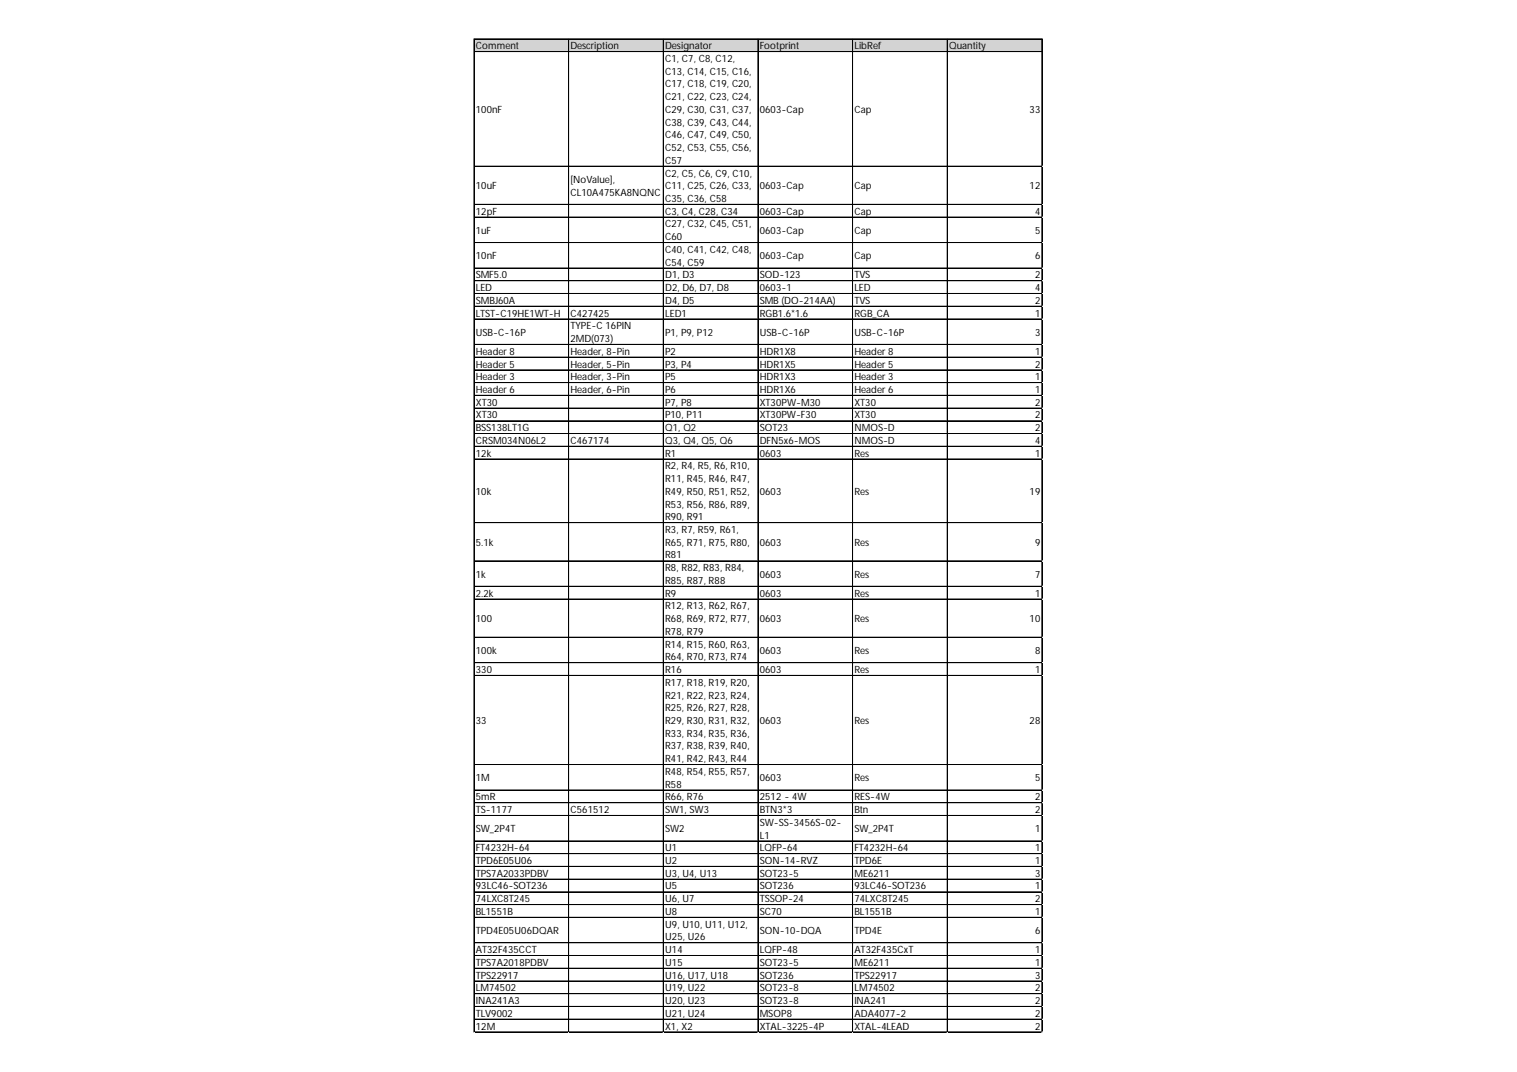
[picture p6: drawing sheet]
<svg xmlns="http://www.w3.org/2000/svg" width="297mm" height="210mm" viewBox="0 0 297 210" stroke-linecap="round" stroke-linejoin="round" font-family="sans-serif">
<defs><g id="words">
<g font-size="2">
<text x="93.2" y="9.6">Comment</text>
<text x="111.7" y="9.6">Description</text>
<text x="130.2" y="9.6">Designator</text>
<text x="148.8" y="9.6">Footprint</text>
<text x="167.3" y="9.6">LibRef</text>
<text x="185.8" y="9.6">Quantity</text>
<text x="130.2" y="12.1">C1, C7, C8, C12,</text>
<text x="130.2" y="14.6">C13, C14, C15, C16,</text>
<text x="130.2" y="17.1">C17, C18, C19, C20,</text>
<text x="93.2" y="22.1">100nF</text>
<text x="130.2" y="19.6">C21, C22, C23, C24,</text>
<text x="130.2" y="22.1">C29, C30, C31, C37,</text>
<text x="148.8" y="22.1">0603-Cap</text>
<text x="167.3" y="22.1">Cap</text>
<text x="201.6" y="22.1">33</text>
<text x="130.2" y="24.6">C38, C39, C43, C44,</text>
<text x="130.2" y="27.1">C46, C47, C49, C50,</text>
<text x="130.2" y="29.6">C52, C53, C55, C56,</text>
<text x="111.7" y="35.8">[NoValue],</text>
<text x="130.2" y="32.1">C57</text>
<text x="130.2" y="34.6">C2, C5, C6, C9, C10,</text>
<text x="93.2" y="37.1">10uF</text>
<text x="111.7" y="38.3">CL10A475KA8NQNC</text>
<text x="130.2" y="37.1">C11, C25, C26, C33,</text>
<text x="130.2" y="39.6">C35, C36, C58</text>
<text x="148.8" y="37.1">0603-Cap</text>
<text x="167.3" y="37.1">Cap</text>
<text x="201.6" y="37.1">12</text>
<text x="93.2" y="42">12pF</text>
<text x="93.2" y="45.8">1uF</text>
<text x="130.2" y="42">C3, C4, C28, C34</text>
<text x="130.2" y="44.5">C27, C32, C45, C51,</text>
<text x="130.2" y="47">C60</text>
<text x="148.8" y="42">0603-Cap</text>
<text x="148.8" y="45.8">0603-Cap</text>
<text x="167.3" y="42">Cap</text>
<text x="167.3" y="45.8">Cap</text>
<text x="202.7" y="42">4</text>
<text x="202.7" y="45.8">5</text>
<text x="93.2" y="50.8">10nF</text>
<text x="130.2" y="49.5">C40, C41, C42, C48,</text>
<text x="130.2" y="52">C54, C59</text>
<text x="148.8" y="50.8">0603-Cap</text>
<text x="167.3" y="50.8">Cap</text>
<text x="202.7" y="50.8">6</text>
<text x="93.2" y="54.5">SMF5.0</text>
<text x="93.2" y="57">LED</text>
<text x="93.2" y="59.5">SMBJ60A</text>
<text x="130.2" y="54.5">D1, D3</text>
<text x="130.2" y="57">D2, D6, D7, D8</text>
<text x="130.2" y="59.5">D4, D5</text>
<text x="148.8" y="54.5">SOD-123</text>
<text x="148.8" y="57">0603-1</text>
<text x="148.8" y="59.5">SMB(DO-214AA)</text>
<text x="167.3" y="54.5">TVS</text>
<text x="167.3" y="57">LED</text>
<text x="167.3" y="59.5">TVS</text>
<text x="202.7" y="54.5">2</text>
<text x="202.7" y="57">4</text>
<text x="202.7" y="59.5">2</text>
<text x="93.2" y="62">LTST-C19HE1WT-H</text>
<text x="93.2" y="65.7">USB-C-16P</text>
<text x="111.7" y="62">C427425</text>
<text x="111.7" y="64.5">TYPE-C16PIN</text>
<text x="130.2" y="62">LED1</text>
<text x="130.2" y="65.7">P1, P9, P12</text>
<text x="148.8" y="62">RGB1.6*1.6</text>
<text x="148.8" y="65.7">USB-C-16P</text>
<text x="167.3" y="62">RGB_CA</text>
<text x="167.3" y="65.7">USB-C-16P</text>
<text x="202.7" y="62">1</text>
<text x="202.7" y="65.7">3</text>
<text x="93.2" y="69.5">Header8</text>
<text x="93.2" y="72">Header5</text>
<text x="111.7" y="67">2MD(073)</text>
<text x="111.7" y="69.5">Header, 8-Pin</text>
<text x="111.7" y="72">Header, 5-Pin</text>
<text x="130.2" y="69.5">P2</text>
<text x="130.2" y="72">P3, P4</text>
<text x="148.8" y="69.5">HDR1X8</text>
<text x="148.8" y="72">HDR1X5</text>
<text x="167.3" y="69.5">Header8</text>
<text x="167.3" y="72">Header5</text>
<text x="202.7" y="69.5">1</text>
<text x="202.7" y="72">2</text>
<text x="93.2" y="74.5">Header3</text>
<text x="93.2" y="76.9">Header6</text>
<text x="111.7" y="74.5">Header, 3-Pin</text>
<text x="111.7" y="76.9">Header, 6-Pin</text>
<text x="130.2" y="74.5">P5</text>
<text x="130.2" y="76.9">P6</text>
<text x="148.8" y="74.5">HDR1X3</text>
<text x="148.8" y="76.9">HDR1X6</text>
<text x="167.3" y="74.5">Header3</text>
<text x="167.3" y="76.9">Header6</text>
<text x="202.7" y="74.5">1</text>
<text x="202.7" y="76.9">1</text>
<text x="93.2" y="79.4">XT30</text>
<text x="93.2" y="81.9">XT30</text>
<text x="130.2" y="79.4">P7, P8</text>
<text x="130.2" y="81.9">P10, P11</text>
<text x="148.8" y="79.4">XT30PW-M30</text>
<text x="148.8" y="81.9">XT30PW-F30</text>
<text x="167.3" y="79.4">XT30</text>
<text x="167.3" y="81.9">XT30</text>
<text x="202.7" y="79.4">2</text>
<text x="202.7" y="81.9">2</text>
<text x="93.2" y="84.4">BSS138LT1G</text>
<text x="93.2" y="86.9">CRSM034N06L2</text>
<text x="93.2" y="89.4">12k</text>
<text x="111.7" y="86.9">C467174</text>
<text x="130.2" y="84.4">Q1, Q2</text>
<text x="130.2" y="86.9">Q3, Q4, Q5, Q6</text>
<text x="130.2" y="89.4">R1</text>
<text x="148.8" y="84.4">SOT23</text>
<text x="148.8" y="86.9">DFN5x6-MOS</text>
<text x="148.8" y="89.4">0603</text>
<text x="167.3" y="84.4">NMOS-D</text>
<text x="167.3" y="86.9">NMOS-D</text>
<text x="167.3" y="89.4">Res</text>
<text x="202.7" y="84.4">2</text>
<text x="202.7" y="86.9">4</text>
<text x="202.7" y="89.4">1</text>
<text x="130.2" y="91.9">R2, R4, R5, R6, R10,</text>
<text x="130.2" y="94.4">R11, R45, R46, R47,</text>
<text x="93.2" y="96.9">10k</text>
<text x="130.2" y="96.9">R49, R50, R51, R52,</text>
<text x="130.2" y="99.4">R53, R56, R86, R89,</text>
<text x="130.2" y="101.9">R90, R91</text>
<text x="148.8" y="96.9">0603</text>
<text x="167.3" y="96.9">Res</text>
<text x="201.6" y="96.9">19</text>
<text x="93.2" y="106.9">5.1k</text>
<text x="130.2" y="104.4">R3, R7, R59, R61,</text>
<text x="130.2" y="106.9">R65, R71, R75, R80,</text>
<text x="148.8" y="106.9">0603</text>
<text x="167.3" y="106.9">Res</text>
<text x="202.7" y="106.9">9</text>
<text x="93.2" y="113.1">1k</text>
<text x="130.2" y="109.4">R81</text>
<text x="130.2" y="111.8">R8, R82, R83, R84,</text>
<text x="148.8" y="113.1">0603</text>
<text x="167.3" y="113.1">Res</text>
<text x="202.7" y="113.1">7</text>
<text x="93.2" y="116.8">2.2k</text>
<text x="130.2" y="114.3">R85, R87, R88</text>
<text x="130.2" y="116.8">R9</text>
<text x="130.2" y="119.3">R12, R13, R62, R67,</text>
<text x="148.8" y="116.8">0603</text>
<text x="167.3" y="116.8">Res</text>
<text x="202.7" y="116.8">1</text>
<text x="93.2" y="121.8">100</text>
<text x="130.2" y="121.8">R68, R69, R72, R77,</text>
<text x="130.2" y="124.3">R78, R79</text>
<text x="148.8" y="121.8">0603</text>
<text x="167.3" y="121.8">Res</text>
<text x="201.6" y="121.8">10</text>
<text x="93.2" y="128">100k</text>
<text x="93.2" y="131.8">330</text>
<text x="130.2" y="126.8">R14, R15, R60, R63,</text>
<text x="130.2" y="129.3">R64, R70, R73, R74</text>
<text x="130.2" y="131.8">R16</text>
<text x="148.8" y="128">0603</text>
<text x="148.8" y="131.8">0603</text>
<text x="167.3" y="128">Res</text>
<text x="167.3" y="131.8">Res</text>
<text x="202.7" y="128">8</text>
<text x="202.7" y="131.8">1</text>
<text x="130.2" y="134.3">R17, R18, R19, R20,</text>
<text x="130.2" y="136.8">R21, R22, R23, R24,</text>
<text x="93.2" y="141.8">33</text>
<text x="130.2" y="139.3">R25, R26, R27, R28,</text>
<text x="130.2" y="141.8">R29, R30, R31, R32,</text>
<text x="148.8" y="141.8">0603</text>
<text x="167.3" y="141.8">Res</text>
<text x="201.6" y="141.8">28</text>
<text x="130.2" y="144.2">R33, R34, R35, R36,</text>
<text x="130.2" y="146.7">R37, R38, R39, R40,</text>
<text x="130.2" y="149.2">R41, R42, R43, R44</text>
<text x="93.2" y="153">1M</text>
<text x="130.2" y="151.7">R48, R54, R55, R57,</text>
<text x="130.2" y="154.2">R58</text>
<text x="148.8" y="153">0603</text>
<text x="167.3" y="153">Res</text>
<text x="202.7" y="153">5</text>
<text x="93.2" y="156.7">5mR</text>
<text x="93.2" y="159.2">TS-1177</text>
<text x="111.7" y="159.2">C561512</text>
<text x="130.2" y="156.7">R66, R76</text>
<text x="130.2" y="159.2">SW1, SW3</text>
<text x="148.8" y="156.7">2512- 4W</text>
<text x="148.8" y="159.2">BTN3*3</text>
<text x="148.8" y="161.7">SW-SS-3456S-02-</text>
<text x="167.3" y="156.7">RES-4W</text>
<text x="167.3" y="159.2">Btn</text>
<text x="202.7" y="156.7">2</text>
<text x="202.7" y="159.2">2</text>
<text x="93.2" y="162.9">SW_2P4T</text>
<text x="93.2" y="166.7">FT4232H-64</text>
<text x="130.2" y="162.9">SW2</text>
<text x="130.2" y="166.7">U1</text>
<text x="148.8" y="164.2">L1</text>
<text x="148.8" y="166.7">LQFP-64</text>
<text x="167.3" y="162.9">SW_2P4T</text>
<text x="167.3" y="166.7">FT4232H-64</text>
<text x="202.7" y="162.9">1</text>
<text x="202.7" y="166.7">1</text>
<text x="93.2" y="169.2">TPD6E05U06</text>
<text x="93.2" y="171.7">TPS7A2033PDBV</text>
<text x="130.2" y="169.2">U2</text>
<text x="130.2" y="171.7">U3, U4, U13</text>
<text x="148.8" y="169.2">SON-14-RVZ</text>
<text x="148.8" y="171.7">SOT23-5</text>
<text x="167.3" y="169.2">TPD6E</text>
<text x="167.3" y="171.7">ME6211</text>
<text x="202.7" y="169.2">1</text>
<text x="202.7" y="171.7">3</text>
<text x="93.2" y="174.2">93LC46-SOT236</text>
<text x="93.2" y="176.7">74LXC8T245</text>
<text x="93.2" y="179.1">BL1551B</text>
<text x="130.2" y="174.2">U5</text>
<text x="130.2" y="176.7">U6, U7</text>
<text x="130.2" y="179.1">U8</text>
<text x="148.8" y="174.2">SOT236</text>
<text x="148.8" y="176.7">TSSOP-24</text>
<text x="148.8" y="179.1">SC70</text>
<text x="167.3" y="174.2">93LC46-SOT236</text>
<text x="167.3" y="176.7">74LXC8T245</text>
<text x="167.3" y="179.1">BL1551B</text>
<text x="202.7" y="174.2">1</text>
<text x="202.7" y="176.7">2</text>
<text x="202.7" y="179.1">1</text>
<text x="93.2" y="182.9">TPD4E05U06DQAR</text>
<text x="130.2" y="181.6">U9, U10, U11, U12,</text>
<text x="130.2" y="184.1">U25, U26</text>
<text x="148.8" y="182.9">SON-10-DQA</text>
<text x="167.3" y="182.9">TPD4E</text>
<text x="202.7" y="182.9">6</text>
<text x="93.2" y="186.6">AT32F435CCT</text>
<text x="93.2" y="189.1">TPS7A2018PDBV</text>
<text x="93.2" y="191.6">TPS22917</text>
<text x="130.2" y="186.6">U14</text>
<text x="130.2" y="189.1">U15</text>
<text x="130.2" y="191.6">U16, U17, U18</text>
<text x="148.8" y="186.6">LQFP-48</text>
<text x="148.8" y="189.1">SOT23-5</text>
<text x="148.8" y="191.6">SOT236</text>
<text x="167.3" y="186.6">AT32F435CxT</text>
<text x="167.3" y="189.1">ME6211</text>
<text x="167.3" y="191.6">TPS22917</text>
<text x="202.7" y="186.6">1</text>
<text x="202.7" y="189.1">1</text>
<text x="202.7" y="191.6">3</text>
<text x="93.2" y="194.1">LM74502</text>
<text x="93.2" y="196.6">INA241A3</text>
<text x="130.2" y="194.1">U19, U22</text>
<text x="130.2" y="196.6">U20, U23</text>
<text x="148.8" y="194.1">SOT23-8</text>
<text x="148.8" y="196.6">SOT23-8</text>
<text x="167.3" y="194.1">LM74502</text>
<text x="167.3" y="196.6">INA241</text>
<text x="202.7" y="194.1">2</text>
<text x="202.7" y="196.6">2</text>
<text x="93.2" y="199.1">TLV9002</text>
<text x="93.2" y="201.6">12M</text>
<text x="130.2" y="199.1">U21, U24</text>
<text x="130.2" y="201.6">X1, X2</text>
<text x="148.8" y="199.1">MSOP8</text>
<text x="148.8" y="201.6">XTAL-3225-4P</text>
<text x="167.3" y="199.1">ADA4077-2</text>
<text x="167.3" y="201.6">XTAL-4LEAD</text>
<text x="202.7" y="199.1">2</text>
<text x="202.7" y="201.6">2</text>
</g>
</g></defs>
<path d="M92.8 7.6h111.3v2.6h-111.3z" fill="#d3d3d3"/>
<g fill="none" stroke="#000" stroke-width=".2">
<path d="M92.8 7.6v194.5M92.9 7.6h111.2M92.9 7.7h111.2M92.9 10.1h111.2M111.3 7.7v194.4M111.4 7.7v194.4M129.9 7.7v194.4M148.4 7.7v194.4M166.9 7.7v194.4M167 7.7v194.4M185.5 7.7v194.4M204 7.7v194.4"/>
<path d="M92.9 32.5h111.2M92.9 32.6h111.2M92.9 40h111.2M92.9 40.1h111.2M92.9 42.5h111.2M92.9 42.6h111.2M92.9 47.5h111.2M92.9 52.5h111.2M92.9 55h111.2M92.9 57.5h111.2M92.9 60h111.2M92.9 62.4h111.2"/>
<path d="M92.9 62.5h111.2M92.9 69.9h111.2M92.9 70h111.2M92.9 72.4h111.2M92.9 72.5h111.2M92.9 74.9h111.2M92.9 75h111.2M92.9 77.4h111.2M92.9 79.9h111.2M204.1 67.4l-111.2 .1M92.9 82.4h111.2M92.9 84.9h111.2"/>
<path d="M92.9 87.4h111.2M92.9 89.9h111.2M92.9 102.3h111.2M92.9 102.4h111.2M92.9 109.8h111.2M92.9 109.9h111.2M92.9 114.8h111.2M92.9 117.3h111.2M92.9 124.8h111.2M92.9 129.8h111.2M204.1 132.2l-111.2 .1M92.9 149.7h111.2"/>
<path d="M92.9 154.7h111.2M92.9 157.2h111.2M92.9 159.7h111.2M92.9 164.7h111.2M92.9 169.6h111.2M92.9 169.7h111.2M92.9 172.1h111.2M92.9 172.2h111.2M92.9 174.6h111.2M92.9 174.7h111.2M92.9 177.1h111.2M92.9 177.2h111.2"/>
<path d="M92.9 179.6h111.2M92.9 179.7h111.2M204.1 167.1l-111.2 .1M92.9 184.6h111.2M92.9 187.1h111.2M92.9 189.6h111.2M92.9 192.1h111.2M92.9 194.6h111.2M92.9 197.1h111.2M204.1 199.6h-111.2M92.9 202h111.2M92.9 202.1h111.2"/>
</g>
<path d="M92.8 202.1v.1" fill="none" stroke="#e0e0e0" stroke-width=".2"/>
<path d="M92.8 202.1l.1 .1z" fill="#e0e0e0"/>
<path d="M111.3 202.1v.1" fill="none" stroke="#e0e0e0" stroke-width=".2"/>
<path d="M111.3 202.1l.1 .1z" fill="#e0e0e0"/>
<path d="M129.9 202.1v.1" fill="none" stroke="#e0e0e0" stroke-width=".2"/>
<path d="M129.9 202.1l.1 .1z" fill="#e0e0e0"/>
<path d="M148.4 202.1v.1" fill="none" stroke="#e0e0e0" stroke-width=".2"/>
<path d="M148.4 202.1l.1 .1z" fill="#e0e0e0"/>
<path d="M166.9 202.1v.1" fill="none" stroke="#e0e0e0" stroke-width=".2"/>
<path d="M166.9 202.1l.1 .1z" fill="#e0e0e0"/>
<path d="M185.5 202.1v.1" fill="none" stroke="#e0e0e0" stroke-width=".2"/>
<path d="M185.5 202.1l.1 .1z" fill="#e0e0e0"/>
<path d="M204 202.1v.1" fill="none" stroke="#e0e0e0" stroke-width=".2"/>
<path d="M204 202.1l.1 .1z" fill="#e0e0e0"/>
<path d="M204.1 32.5h.1" fill="none" stroke="#e0e0e0" stroke-width=".2"/>
<path d="M204.1 32.5v.1z" fill="#e0e0e0"/>
<path d="M204.1 40h.1" fill="none" stroke="#e0e0e0" stroke-width=".2"/>
<path d="M204.1 40v.1z" fill="#e0e0e0"/>
<path d="M204.1 42.5h.1" fill="none" stroke="#e0e0e0" stroke-width=".2"/>
<path d="M204.1 42.5v.1z" fill="#e0e0e0"/>
<path d="M204.1 47.5h.1" fill="none" stroke="#e0e0e0" stroke-width=".2"/>
<path d="M204.1 47.5v.1z" fill="#e0e0e0"/>
<path d="M204.1 52.5h.1" fill="none" stroke="#e0e0e0" stroke-width=".2"/>
<path d="M204.1 52.5v.1z" fill="#e0e0e0"/>
<path d="M204.1 55h.1" fill="none" stroke="#e0e0e0" stroke-width=".2"/>
<path d="M204.1 55v.1z" fill="#e0e0e0"/>
<path d="M204.1 57.5h.1" fill="none" stroke="#e0e0e0" stroke-width=".2"/>
<path d="M204.1 57.5v.1z" fill="#e0e0e0"/>
<path d="M204.1 60h.1" fill="none" stroke="#e0e0e0" stroke-width=".2"/>
<path d="M204.1 62.4h.1" fill="none" stroke="#e0e0e0" stroke-width=".2"/>
<path d="M204.1 62.4v.1z" fill="#e0e0e0"/>
<path d="M204.1 67.4h.1" fill="none" stroke="#e0e0e0" stroke-width=".2"/>
<path d="M204.1 67.4v.1z" fill="#e0e0e0"/>
<path d="M204.1 69.9h.1" fill="none" stroke="#e0e0e0" stroke-width=".2"/>
<path d="M204.1 69.9v.1z" fill="#e0e0e0"/>
<path d="M204.1 72.4h.1" fill="none" stroke="#e0e0e0" stroke-width=".2"/>
<path d="M204.1 72.4v.1z" fill="#e0e0e0"/>
<path d="M204.1 74.9h.1" fill="none" stroke="#e0e0e0" stroke-width=".2"/>
<path d="M204.1 74.9v.1z" fill="#e0e0e0"/>
<path d="M204.1 77.4h.1" fill="none" stroke="#e0e0e0" stroke-width=".2"/>
<path d="M204.1 77.4v.1z" fill="#e0e0e0"/>
<path d="M204.1 79.9h.1" fill="none" stroke="#e0e0e0" stroke-width=".2"/>
<path d="M204.1 79.9v.1z" fill="#e0e0e0"/>
<path d="M204.1 82.4h.1" fill="none" stroke="#e0e0e0" stroke-width=".2"/>
<path d="M204.1 82.4v.1z" fill="#e0e0e0"/>
<path d="M204.1 84.9h.1" fill="none" stroke="#e0e0e0" stroke-width=".2"/>
<path d="M204.1 84.9v.1z" fill="#e0e0e0"/>
<path d="M204.1 87.4h.1" fill="none" stroke="#e0e0e0" stroke-width=".2"/>
<path d="M204.1 87.4v.1z" fill="#e0e0e0"/>
<path d="M204.1 89.9h.1" fill="none" stroke="#e0e0e0" stroke-width=".2"/>
<path d="M204.1 89.9v.1z" fill="#e0e0e0"/>
<path d="M204.1 102.3h.1" fill="none" stroke="#e0e0e0" stroke-width=".2"/>
<path d="M204.1 102.3v.1z" fill="#e0e0e0"/>
<path d="M204.1 109.8h.1" fill="none" stroke="#e0e0e0" stroke-width=".2"/>
<path d="M204.1 109.8v.1z" fill="#e0e0e0"/>
<path d="M204.1 114.8h.1" fill="none" stroke="#e0e0e0" stroke-width=".2"/>
<path d="M204.1 114.8v.1z" fill="#e0e0e0"/>
<path d="M204.1 117.3h.1" fill="none" stroke="#e0e0e0" stroke-width=".2"/>
<path d="M204.1 117.3v.1z" fill="#e0e0e0"/>
<path d="M204.1 124.8h.1" fill="none" stroke="#e0e0e0" stroke-width=".2"/>
<path d="M204.1 124.8v.1z" fill="#e0e0e0"/>
<path d="M204.1 129.8h.1" fill="none" stroke="#e0e0e0" stroke-width=".2"/>
<path d="M204.1 132.2h.1" fill="none" stroke="#e0e0e0" stroke-width=".2"/>
<path d="M204.1 132.2v.1z" fill="#e0e0e0"/>
<path d="M204.1 149.7h.1" fill="none" stroke="#e0e0e0" stroke-width=".2"/>
<path d="M204.1 149.7v.1z" fill="#e0e0e0"/>
<path d="M204.1 154.7h.1" fill="none" stroke="#e0e0e0" stroke-width=".2"/>
<path d="M204.1 154.7v.1z" fill="#e0e0e0"/>
<path d="M204.1 157.2h.1" fill="none" stroke="#e0e0e0" stroke-width=".2"/>
<path d="M204.1 157.2v.1z" fill="#e0e0e0"/>
<path d="M204.1 159.7h.1" fill="none" stroke="#e0e0e0" stroke-width=".2"/>
<path d="M204.1 159.7v.1z" fill="#e0e0e0"/>
<path d="M204.1 164.7h.1" fill="none" stroke="#e0e0e0" stroke-width=".2"/>
<path d="M204.1 167.1h.1" fill="none" stroke="#e0e0e0" stroke-width=".2"/>
<path d="M204.1 167.1v.1z" fill="#e0e0e0"/>
<path d="M204.1 169.6h.1" fill="none" stroke="#e0e0e0" stroke-width=".2"/>
<path d="M204.1 169.6v.1z" fill="#e0e0e0"/>
<path d="M204.1 172.1h.1" fill="none" stroke="#e0e0e0" stroke-width=".2"/>
<path d="M204.1 172.1v.1z" fill="#e0e0e0"/>
<path d="M204.1 174.6h.1" fill="none" stroke="#e0e0e0" stroke-width=".2"/>
<path d="M204.1 174.6v.1z" fill="#e0e0e0"/>
<path d="M204.1 177.1h.1" fill="none" stroke="#e0e0e0" stroke-width=".2"/>
<path d="M204.1 177.1v.1z" fill="#e0e0e0"/>
<path d="M204.1 179.6h.1" fill="none" stroke="#e0e0e0" stroke-width=".2"/>
<path d="M204.1 179.6v.1z" fill="#e0e0e0"/>
<path d="M204.1 184.6h.1" fill="none" stroke="#e0e0e0" stroke-width=".2"/>
<path d="M204.1 184.6v.1z" fill="#e0e0e0"/>
<path d="M204.1 187.1h.1" fill="none" stroke="#e0e0e0" stroke-width=".2"/>
<path d="M204.1 187.1v.1z" fill="#e0e0e0"/>
<path d="M204.1 189.6h.1" fill="none" stroke="#e0e0e0" stroke-width=".2"/>
<path d="M204.1 189.6v.1z" fill="#e0e0e0"/>
<path d="M204.1 192.1h.1" fill="none" stroke="#e0e0e0" stroke-width=".2"/>
<path d="M204.1 192.1v.1z" fill="#e0e0e0"/>
<path d="M204.1 194.6h.1" fill="none" stroke="#e0e0e0" stroke-width=".2"/>
<path d="M204.1 194.6v.1z" fill="#e0e0e0"/>
<path d="M204.1 197.1h.1" fill="none" stroke="#e0e0e0" stroke-width=".2"/>
<path d="M204.1 199.6h.1" fill="none" stroke="#e0e0e0" stroke-width=".2"/>
<path d="M204.1 202h.1" fill="none" stroke="#e0e0e0" stroke-width=".2"/>
<path d="M204.1 202v.1z" fill="#e0e0e0"/>
<use href="#words"/>
</svg>
